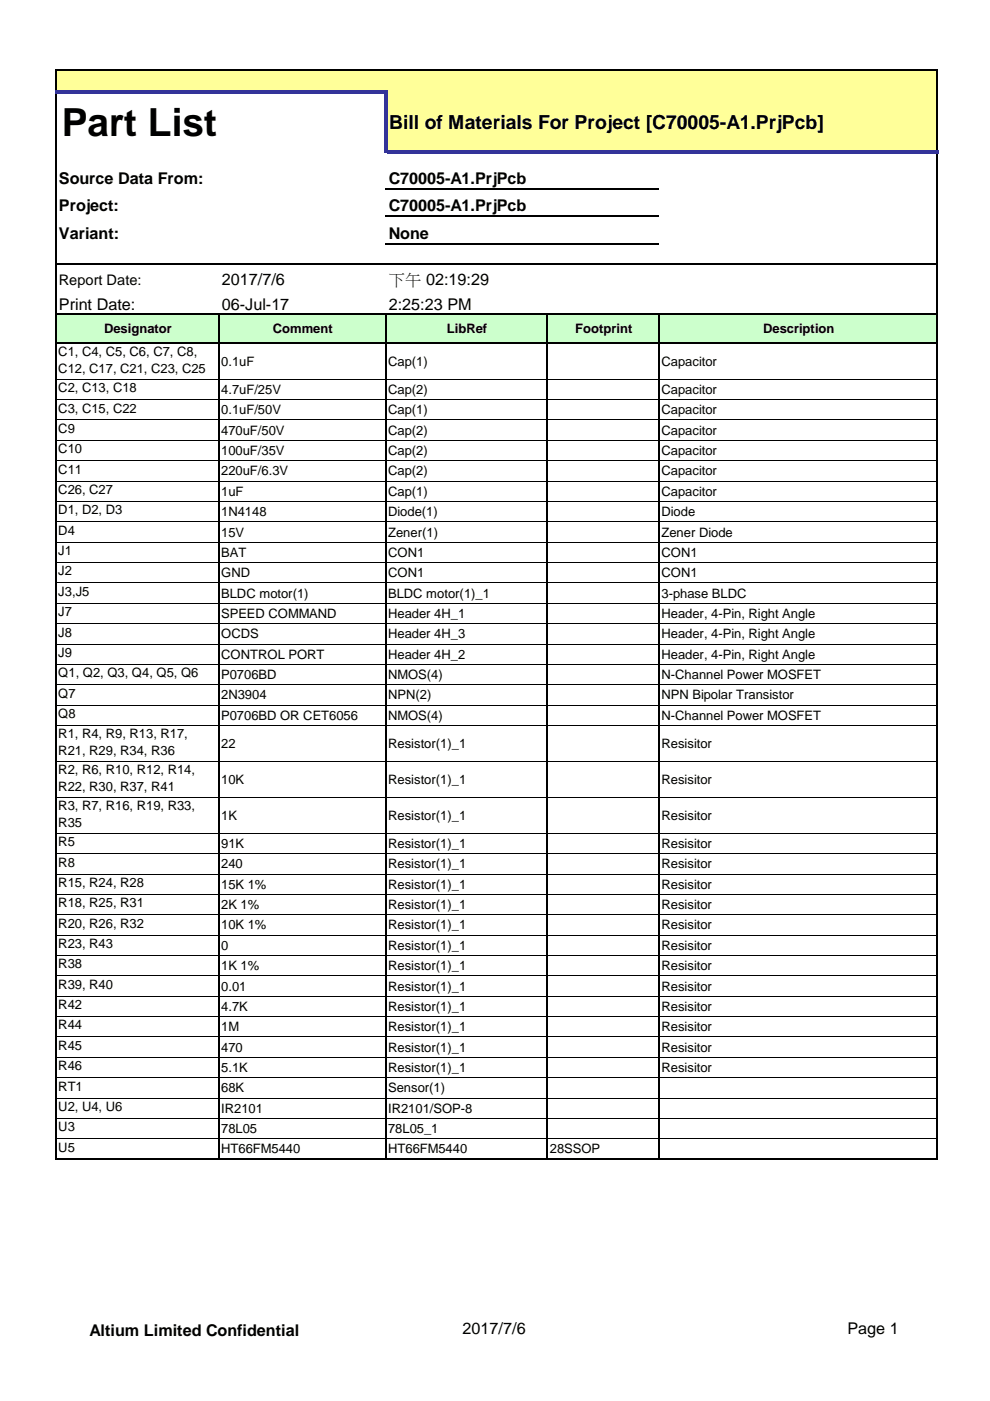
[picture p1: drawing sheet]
<svg xmlns="http://www.w3.org/2000/svg" width="210mm" height="297mm" viewBox="0 0 210 297" stroke-linecap="round" stroke-linejoin="round" font-family="sans-serif">
<defs><g id="words">
<text font-size="8.2" x="13.1" y="28.8">Part List</text>
<text font-size="4.1" x="82.5" y="27.3">Bill of Materials For Project [C70005-A1.PrjPcb]</text>
<g font-size="3.4">
<text x="12.5" y="39">Source Data From:</text>
<text x="82.4" y="39">C70005-A1.PrjPcb</text>
<text x="12.5" y="44.8">Project:</text>
<text x="82.4" y="44.8">C70005-A1.PrjPcb</text>
<text x="12.5" y="50.7">Variant:</text>
<text x="82.4" y="50.7">None</text>
<text x="12.5" y="65.7">Print Date:</text>
<text x="47" y="60.3">2017/7/6</text>
<text x="47" y="65.7">06-Jul-17</text>
<text x="82.4" y="60.3">下午 02:19:29</text>
<text x="82.4" y="65.7">2:25:23 PM</text>
<text x="19" y="283.2">Altium Limited Confidential</text>
<text x="98.1" y="282.9">2017/7/6</text>
<text x="179.7" y="282.9">Page 1</text>
</g>
<text font-size="3.1" x="12.4" y="60.3">Report Date:</text>
<g font-size="2.8">
<text x="22.1" y="70.7">Designator</text>
<text x="57.8" y="70.7">Comment</text>
<text x="94.7" y="70.7">LibRef</text>
<text x="122" y="70.7">Footprint</text>
<text x="161.8" y="70.7">Description</text>
<text x="12.4" y="75.5">C1, C4, C5, C6, C7, C8,</text>
<text x="46.9" y="77.6">0.1uF</text>
<text x="82.3" y="77.6">Cap(1)</text>
<text x="140.3" y="77.6">Capacitor</text>
<text x="12.4" y="83.1">C2, C13, C18</text>
<text x="12.4" y="79">C12, C17, C21, C23, C25</text>
<text x="46.9" y="83.5">4.7uF/25V</text>
<text x="82.3" y="83.5">Cap(2)</text>
<text x="140.3" y="83.5">Capacitor</text>
<text x="12.4" y="87.5">C3, C15, C22</text>
<text x="46.9" y="87.8">0.1uF/50V</text>
<text x="82.3" y="87.8">Cap(1)</text>
<text x="140.3" y="87.8">Capacitor</text>
<text x="12.4" y="91.8">C9</text>
<text x="46.9" y="92.2">470uF/50V</text>
<text x="82.3" y="92.2">Cap(2)</text>
<text x="140.3" y="92.2">Capacitor</text>
<text x="12.4" y="100.4">C11</text>
<text x="12.4" y="96.1">C10</text>
<text x="46.9" y="100.8">220uF/6.3V</text>
<text x="46.9" y="96.5">100uF/35V</text>
<text x="82.3" y="100.8">Cap(2)</text>
<text x="82.3" y="96.5">Cap(2)</text>
<text x="140.2" y="100.8">Capacitor</text>
<text x="140.3" y="96.5">Capacitor</text>
<text x="12.4" y="104.7">C26, C27</text>
<text x="46.9" y="105.1">1uF</text>
<text x="82.3" y="105.1">Cap(1)</text>
<text x="140.2" y="105.1">Capacitor</text>
<text x="12.4" y="113.4">D4</text>
<text x="12.4" y="109.1">D1, D2, D3</text>
<text x="46.9" y="113.7">15V</text>
<text x="46.9" y="109.4">1N4148</text>
<text x="82.3" y="113.7">Zener(1)</text>
<text x="82.3" y="109.4">Diode(1)</text>
<text x="140.2" y="113.7">Zener Diode</text>
<text x="140.2" y="109.4">Diode</text>
<text x="12.4" y="117.7">J1</text>
<text x="46.9" y="118.1">BAT</text>
<text x="82.3" y="118.1">CON1</text>
<text x="140.2" y="118.1">CON1</text>
<text x="12.4" y="122">J2</text>
<text x="46.9" y="122.4">GND</text>
<text x="82.3" y="122.4">CON1</text>
<text x="140.2" y="122.4">CON1</text>
<text x="12.4" y="126.3">J3,J5</text>
<text x="12.4" y="130.6">J7</text>
<text x="46.9" y="126.7">BLDC motor(1)</text>
<text x="46.9" y="131">SPEED COMMAND</text>
<text x="82.3" y="131">Header 4H_1</text>
<text x="82.3" y="126.7">BLDC motor(1)_1</text>
<text x="140.2" y="126.7">3-phase BLDC</text>
<text x="140.2" y="131">Header, 4-Pin, Right Angle</text>
<text x="12.4" y="135">J8</text>
<text x="46.9" y="135.3">OCDS</text>
<text x="82.3" y="135.3">Header 4H_3</text>
<text x="140.2" y="135.3">Header, 4-Pin, Right Angle</text>
<text x="12.4" y="139.3">J9</text>
<text x="12.4" y="143.6">Q1, Q2, Q3, Q4, Q5, Q6</text>
<text x="46.9" y="139.7">CONTROL PORT</text>
<text x="46.9" y="144">P0706BD</text>
<text x="82.3" y="139.7">Header 4H_2</text>
<text x="82.3" y="144">NMOS(4)</text>
<text x="140.2" y="144">N-Channel Power MOSFET</text>
<text x="140.2" y="139.7">Header, 4-Pin, Right Angle</text>
<text x="12.4" y="147.9">Q7</text>
<text x="46.9" y="148.3">2N3904</text>
<text x="82.3" y="148.3">NPN(2)</text>
<text x="140.2" y="148.3">NPN Bipolar Transistor</text>
<text x="12.4" y="152.2">Q8</text>
<text x="46.9" y="152.6">P0706BD OR CET6056</text>
<text x="82.3" y="152.6">NMOS(4)</text>
<text x="140.2" y="152.6">N-Channel Power MOSFET</text>
<text x="12.4" y="156.5">R1, R4, R9, R13, R17,</text>
<text x="12.4" y="160.1">R21, R29, R34, R36</text>
<text x="46.9" y="158.6">22</text>
<text x="82.3" y="158.6">Resistor(1)_1</text>
<text x="140.2" y="158.6">Resisitor</text>
<text x="12.4" y="164.2">R2, R6, R10, R12, R14,</text>
<text x="12.4" y="167.7">R22, R30, R37, R41</text>
<text x="46.9" y="166.2">10K</text>
<text x="82.3" y="166.2">Resistor(1)_1</text>
<text x="140.2" y="166.2">Resisitor</text>
<text x="12.4" y="171.8">R3, R7, R16, R19, R33,</text>
<text x="46.9" y="173.8">1K</text>
<text x="82.3" y="173.8">Resistor(1)_1</text>
<text x="140.2" y="173.8">Resisitor</text>
<text x="12.4" y="175.3">R35</text>
<text x="12.4" y="179.4">R5</text>
<text x="46.9" y="179.8">91K</text>
<text x="82.3" y="179.8">Resistor(1)_1</text>
<text x="140.2" y="179.8">Resisitor</text>
<text x="12.4" y="183.7">R8</text>
<text x="46.9" y="184.1">240</text>
<text x="82.3" y="184.1">Resistor(1)_1</text>
<text x="140.2" y="184.1">Resisitor</text>
<text x="12.4" y="188">R15, R24, R28</text>
<text x="46.9" y="188.4">15K 1%</text>
<text x="82.3" y="188.4">Resistor(1)_1</text>
<text x="140.2" y="188.4">Resisitor</text>
<text x="12.4" y="192.4">R18, R25, R31</text>
<text x="12.4" y="196.7">R20, R26, R32</text>
<text x="46.9" y="192.7">2K 1%</text>
<text x="46.9" y="197.1">10K 1%</text>
<text x="82.3" y="192.7">Resistor(1)_1</text>
<text x="82.3" y="197.1">Resistor(1)_1</text>
<text x="140.2" y="192.7">Resisitor</text>
<text x="140.2" y="197.1">Resisitor</text>
<text x="12.4" y="201">R23, R43</text>
<text x="46.9" y="201.4">0</text>
<text x="82.3" y="201.4">Resistor(1)_1</text>
<text x="140.2" y="201.4">Resisitor</text>
<text x="12.4" y="205.3">R38</text>
<text x="12.4" y="209.6">R39, R40</text>
<text x="46.9" y="205.7">1K 1%</text>
<text x="82.3" y="205.7">Resistor(1)_1</text>
<text x="140.2" y="205.7">Resisitor</text>
<text x="12.4" y="214">R42</text>
<text x="46.9" y="210">0.01</text>
<text x="46.9" y="214.3">4.7K</text>
<text x="82.3" y="210">Resistor(1)_1</text>
<text x="82.3" y="214.3">Resistor(1)_1</text>
<text x="140.2" y="210">Resisitor</text>
<text x="140.2" y="214.3">Resisitor</text>
<text x="12.4" y="218.3">R44</text>
<text x="46.9" y="218.7">1M</text>
<text x="82.3" y="218.7">Resistor(1)_1</text>
<text x="140.2" y="218.7">Resisitor</text>
<text x="12.4" y="222.6">R45</text>
<text x="12.4" y="226.9">R46</text>
<text x="46.9" y="223">470</text>
<text x="46.9" y="227.3">5.1K</text>
<text x="82.3" y="223">Resistor(1)_1</text>
<text x="82.3" y="227.3">Resistor(1)_1</text>
<text x="140.2" y="223">Resisitor</text>
<text x="140.2" y="227.3">Resisitor</text>
<text x="12.4" y="231.2">RT1</text>
<text x="46.9" y="231.6">68K</text>
<text x="82.3" y="231.6">Sensor(1)</text>
<text x="12.4" y="235.5">U2, U4, U6</text>
<text x="12.4" y="239.9">U3</text>
<text x="46.9" y="235.9">IR2101</text>
<text x="82.3" y="235.9">IR2101/SOP-8</text>
<text x="12.4" y="244.2">U5</text>
<text x="46.9" y="240.2">78L05</text>
<text x="46.9" y="244.6">HT66FM5440</text>
<text x="82.3" y="240.2">78L05_1</text>
<text x="82.3" y="244.6">HT66FM5440</text>
<text x="116.6" y="244.6">28SSOP</text>
</g>
</g></defs>
<g fill="#ff9">
<path d="M12 15h186.8v4.5h-186.8z"/>
<path d="M81.7 19.4h117.1v12.8h-117.1z"/>
</g>
<path d="M12 66.7h186.8v6.1h-186.8z" fill="#cfc"/>
<path d="M11.8 14.7v4.4M198.8 15v16.8" fill="none" stroke="#000" stroke-width=".34"/>
<path d="M81.4 19.8h.7v12.7h-.7z" fill="#339"/>
<g fill="none" stroke="#000" stroke-width=".21">
<path d="M12 80.4h34.2M12 84.7h34.2M12 89h34.2M12 93.4h34.2M12 97.7h34.2M46.5 80.4h35.1M46.5 84.7h35.1M46.5 89h35.1M46.5 93.4h35.1M46.5 97.7h35.1M81.9 80.4h34M81.9 84.7h34"/>
<path d="M81.9 89h34M81.9 93.4h34M81.9 97.7h34M116.2 80.4h23.3M116.2 84.7h23.3M116.2 89h23.3M116.2 93.4h23.3M116.2 97.7h23.3M12 102h34.2M12 106.3h34.2M12 110.6h34.2M12 115h34.2"/>
<path d="M12 119.3h34.2M46.5 102h35.1M46.5 106.3h35.1M46.5 110.6h35.1M46.5 115h35.1M46.5 119.3h35.1M81.9 102h34M81.9 106.3h34M81.9 110.6h34M81.9 115h34M81.9 119.3h34M116.2 102h23.3"/>
<path d="M116.2 106.3h23.3M116.2 110.6h23.3M116.2 115h23.3M116.2 119.3h23.3M12 123.6h34.2M12 127.9h34.2M12 132.2h34.2M12 136.5h34.2M46.5 123.6h35.1M46.5 127.9h35.1M46.5 132.2h35.1M46.5 136.5h35.1"/>
<path d="M81.9 123.6h34M81.9 127.9h34M81.9 132.2h34M81.9 136.5h34M116.2 123.6h23.3M116.2 127.9h23.3M116.2 132.2h23.3M116.2 136.5h23.3M12 140.9h34.2M12 145.2h34.2M12 149.5h34.2M12 153.8h34.2"/>
<path d="M46.5 140.9h35.1M46.5 145.2h35.1M46.5 149.5h35.1M46.5 153.8h35.1M81.9 140.9h34M81.9 145.2h34M81.9 149.5h34M81.9 153.8h34M116.2 140.9h23.3M116.2 145.2h23.3M116.2 149.5h23.3M116.2 153.8h23.3"/>
<path d="M12 161.4h34.2M12 169.1h34.2M12 176.7h34.2M46.5 161.4h35.1M46.5 169.1h35.1M46.5 176.7h35.1M81.9 161.4h34M81.9 169.1h34M81.9 176.7h34M116.2 161.4h23.3M116.2 169.1h23.3M116.2 176.7h23.3"/>
<path d="M12 181h34.2M12 185.3h34.2M12 189.6h34.2M12 194h34.2M12 198.3h34.2M46.5 181h35.1M46.5 185.3h35.1M46.5 189.6h35.1M46.5 194h35.1M46.5 198.3h35.1M81.9 181h34M81.9 185.3h34"/>
<path d="M81.9 189.6h34M81.9 194h34M81.9 198.3h34M116.2 181h23.3M116.2 185.3h23.3M116.2 189.6h23.3M116.2 194h23.3M116.2 198.3h23.3M12 202.6h34.2M12 206.9h34.2M12 211.2h34.2M12 215.5h34.2"/>
<path d="M12 219.9h34.2M46.5 202.6h35.1M46.5 206.9h35.1M46.5 211.2h35.1M46.5 215.5h35.1M46.5 219.9h35.1M81.9 202.6h34M81.9 206.9h34M81.9 211.2h34M81.9 215.5h34M81.9 219.9h34M116.2 202.6h23.3"/>
<path d="M116.2 206.9h23.3M116.2 211.2h23.3M116.2 215.5h23.3M116.2 219.9h23.3M12 224.2h34.2M12 228.5h34.2M12 232.8h34.2M12 237.1h34.2M46.5 224.2h35.1M46.5 228.5h35.1M46.5 232.8h35.1M46.5 237.1h35.1"/>
<path d="M81.9 224.2h34M81.9 228.5h34M81.9 232.8h34M81.9 237.1h34M116.2 224.2h23.3M116.2 228.5h23.3M116.2 232.8h23.3M116.2 237.1h23.3M12 241.4h34.2M46.5 241.4h35.1M81.9 241.4h34M116.2 241.4h23.3"/>
</g>
<path d="M11.8 19.8v226.1M12 14.9h186.9M198.8 32.5v213.4M46.4 66.8v179.1M81.7 66.8v179.1M116 66.8v179.1M139.7 66.8v179.1" fill="none" stroke="#000" stroke-width=".34"/>
<g fill="#339">
<path d="M11.6 19.1h70.5v.7h-70.5z"/>
<path d="M82.1 31.8h116.8v.7h-116.8z"/>
</g>
<path d="M12 56h186.9M81.7 40h58M81.7 45.8h58M81.7 51.7h58M12 66.7h186.9M12 72.8h186.9M12 245.7h186.9" fill="none" stroke="#000" stroke-width=".34"/>
<g fill="none" stroke="#000" stroke-width=".21">
<path d="M139.9 80.4h58.7M139.9 84.7h58.7M139.9 89h58.7M139.9 93.4h58.7M139.9 97.7h58.7M139.9 102h58.7M139.9 106.3h58.7M139.9 110.6h58.7M139.9 115h58.7M139.9 119.3h58.7M139.9 123.6h58.7M139.9 127.9h58.7"/>
<path d="M139.9 132.2h58.7M139.9 136.5h58.7M139.9 140.9h58.7M139.9 145.2h58.7M139.9 149.5h58.7M139.9 153.8h58.7M139.9 161.4h58.7M139.9 169.1h58.7M139.9 176.7h58.7M139.9 181h58.7M139.9 185.3h58.7M139.9 189.6h58.7"/>
<path d="M139.9 194h58.7M139.9 198.3h58.7M139.9 202.6h58.7M139.9 206.9h58.7M139.9 211.2h58.7M139.9 215.5h58.7M139.9 219.9h58.7M139.9 224.2h58.7M139.9 228.5h58.7M139.9 232.8h58.7M139.9 237.1h58.7M139.9 241.4h58.7"/>
</g>
<use href="#words"/>
</svg>
